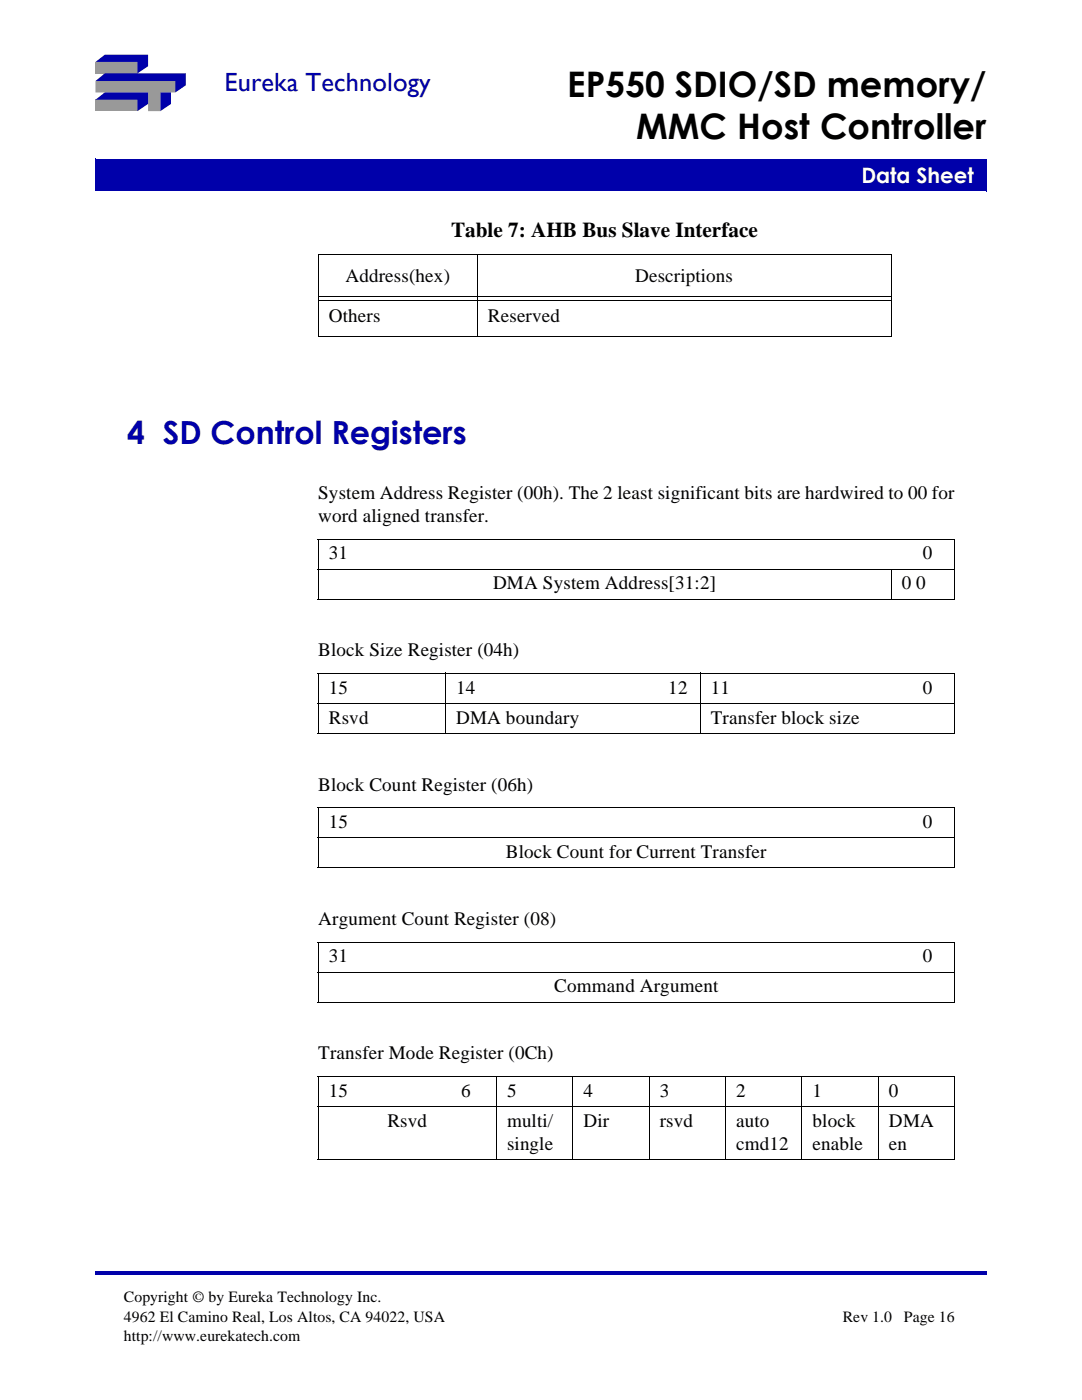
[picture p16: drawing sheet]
<svg xmlns="http://www.w3.org/2000/svg" width="216mm" height="279mm" viewBox="0 0 216 279" stroke-linecap="round" stroke-linejoin="round" font-family="sans-serif">
<defs><g id="words">
<g font-size="7">
<text x="113.2" y="19.3">EP550 SDIO/SD memory/</text>
<text x="126.9" y="27.8">MMC Host Controller</text>
</g>
<text font-size="6.3" fill="#00a" x="25.4" y="88.6">4 SD Control Registers</text>
<text font-size="5.2" fill="#00a" x="44.8" y="18.2">Eureka Technology</text>
<text font-size="4.2" fill="#fff" x="171.9" y="36.5">Data Sheet</text>
<text font-size="4.2" x="90" y="47.2">Table 7: AHB Bus Slave Interface</text>
<g font-size="3.8">
<text x="68.9" y="56.2">Address(hex)</text>
<text x="126.7" y="56.2">Descriptions</text>
<text x="65.6" y="64.3">Others</text>
<text x="97.4" y="64.3">Reserved</text>
<text x="63.5" y="99.6">System Address Register (00h). The 2 least significant bits are hardwired to 00 for</text>
<text x="63.5" y="104.2">word aligned transfer.</text>
<text x="65.6" y="111.6">31</text>
<text x="184.1" y="111.6">0</text>
<text x="98.4" y="117.6">DMA System Address[31:2]</text>
<text x="179.9" y="117.6">0 0</text>
<text x="63.5" y="131">Block Size Register (04h)</text>
<text x="65.6" y="138.4">15</text>
<text x="91" y="138.4">14</text>
<text x="133.3" y="138.4">12</text>
<text x="141.8" y="138.4">11</text>
<text x="184.1" y="138.4">0</text>
<text x="65.6" y="144.4">Rsvd</text>
<text x="91" y="144.4">DMA boundary</text>
<text x="141.8" y="144.4">Transfer block size</text>
<text x="63.5" y="157.8">Block Count Register (06h)</text>
<text x="65.6" y="165.2">15</text>
<text x="184.1" y="165.2">0</text>
<text x="100.9" y="171.2">Block Count for Current Transfer</text>
<text x="63.5" y="184.7">Argument Count Register (08)</text>
<text x="65.6" y="192">31</text>
<text x="184.1" y="192">0</text>
<text x="110.6" y="198">Command Argument</text>
<text x="63.5" y="211.4">Transfer Mode Register (0Ch)</text>
<text x="65.6" y="218.9">15</text>
<text x="92" y="218.9">6</text>
<text x="101.2" y="218.9">5</text>
<text x="116.4" y="218.9">4</text>
<text x="131.7" y="218.9">3</text>
<text x="146.9" y="218.9">2</text>
<text x="162.1" y="218.9">1</text>
<text x="177.4" y="218.9">0</text>
<text x="77.3" y="224.9">Rsvd</text>
<text x="101.2" y="224.9">multi/</text>
<text x="116.4" y="224.9">Dir</text>
<text x="131.7" y="224.9">rsvd</text>
<text x="146.9" y="224.9">auto</text>
<text x="162.1" y="224.9">block</text>
<text x="177.4" y="224.9">DMA</text>
<text x="101.2" y="229.4">single</text>
<text x="146.9" y="229.4">cmd12</text>
<text x="162.1" y="229.4">enable</text>
<text x="177.4" y="229.4">en</text>
</g>
<g font-size="3.1">
<text x="24.7" y="259.9">Copyright © by Eureka Technology Inc.</text>
<text x="24.7" y="263.8">4962 El Camino Real, Los Altos, CA 94022, USA</text>
<text x="168.1" y="263.7">Rev 1.0</text>
<text x="180.4" y="263.7">Page 16</text>
<text x="24.7" y="267.7">http://www.eurekatech.com</text>
</g>
</g></defs>
<g fill="#00a">
<path d="M19 253.7h177.8v.6h-177.8z"/>
<path d="M19 31.8h177.8v6.3h-177.8z"/>
</g>
<path d="M19 38.1h177.8M19 31.7v6.4M19 31.8h177.9M196.8 31.8v6.4" fill="none" stroke="#00a" stroke-width=".2"/>
<path d="M91.4 14.6h105.4v13.9h-105.4z" fill="#fff"/>
<g fill="#999">
<path d="M19 12.4h8.4v2.2h-8.4z"/>
<path d="M19 19.9h8.4v2.3h-8.4z"/>
</g>
<path d="M19 16.2h16v2.3h-3v3.7h-2.5v-3.7h-10.5z" fill-rule="evenodd" fill="#999"/>
<g fill="#00a">
<path d="M32 18.5h2.1v2.2l-2.1 1.5z" fill-rule="evenodd"/>
<path d="M19 16.2l1.9-1.6h16.2v2.4l-2.1 1.5v-2.3z" fill-rule="evenodd"/>
<path d="M19 12.4l1.9-1.5h8.6v2.3l-2.1 1.4v-2.2z" fill-rule="evenodd"/>
<path d="M19 19.9l1.9-1.4h8.6v2.2l-2.1 1.5v-2.3z" fill-rule="evenodd"/>
</g>
<g fill="none" stroke="#000" stroke-width=".2">
<path d="M63.4 50.8h114.5M63.5 50.9v16.1M63.6 59.2h114.1M95.3 50.7v16.4M177.8 50.9v16.1M63.4 67.1h114.5M63.6 60h114.1M63.4 107.6h127.2M63.4 113.6h127.2M63.4 119.5h127.2M63.5 107.7v11.8M177.8 113.5v6.2"/>
<path d="M190.5 107.7v11.8M63.4 134.4h127.2M63.5 134.5v11.8M88.9 134.3v12.2M139.7 134.3v12.2M190.5 134.5v11.8M63.4 140.4h127.2M63.4 146.4h127.2M63.4 161.2h127.2M63.4 167.2h127.2M63.4 173.2h127.2M63.5 161.3v11.8"/>
<path d="M190.5 161.3v11.8M63.4 188h127.2M63.4 194.1h127.2M63.5 188.1v11.8M190.5 188.1v11.8M63.4 200.1h127.2M63.4 214.9h127.2M63.5 215v16.3M99.1 214.7v16.8M114.3 214.7v16.8M129.5 214.7v16.8M144.8 214.7v16.8"/>
<path d="M160 214.7v16.8M175.3 214.7v16.8M190.5 215v16.3M63.4 220.8h127.2M63.4 231.4h127.2"/>
</g>
<use href="#words"/>
</svg>
